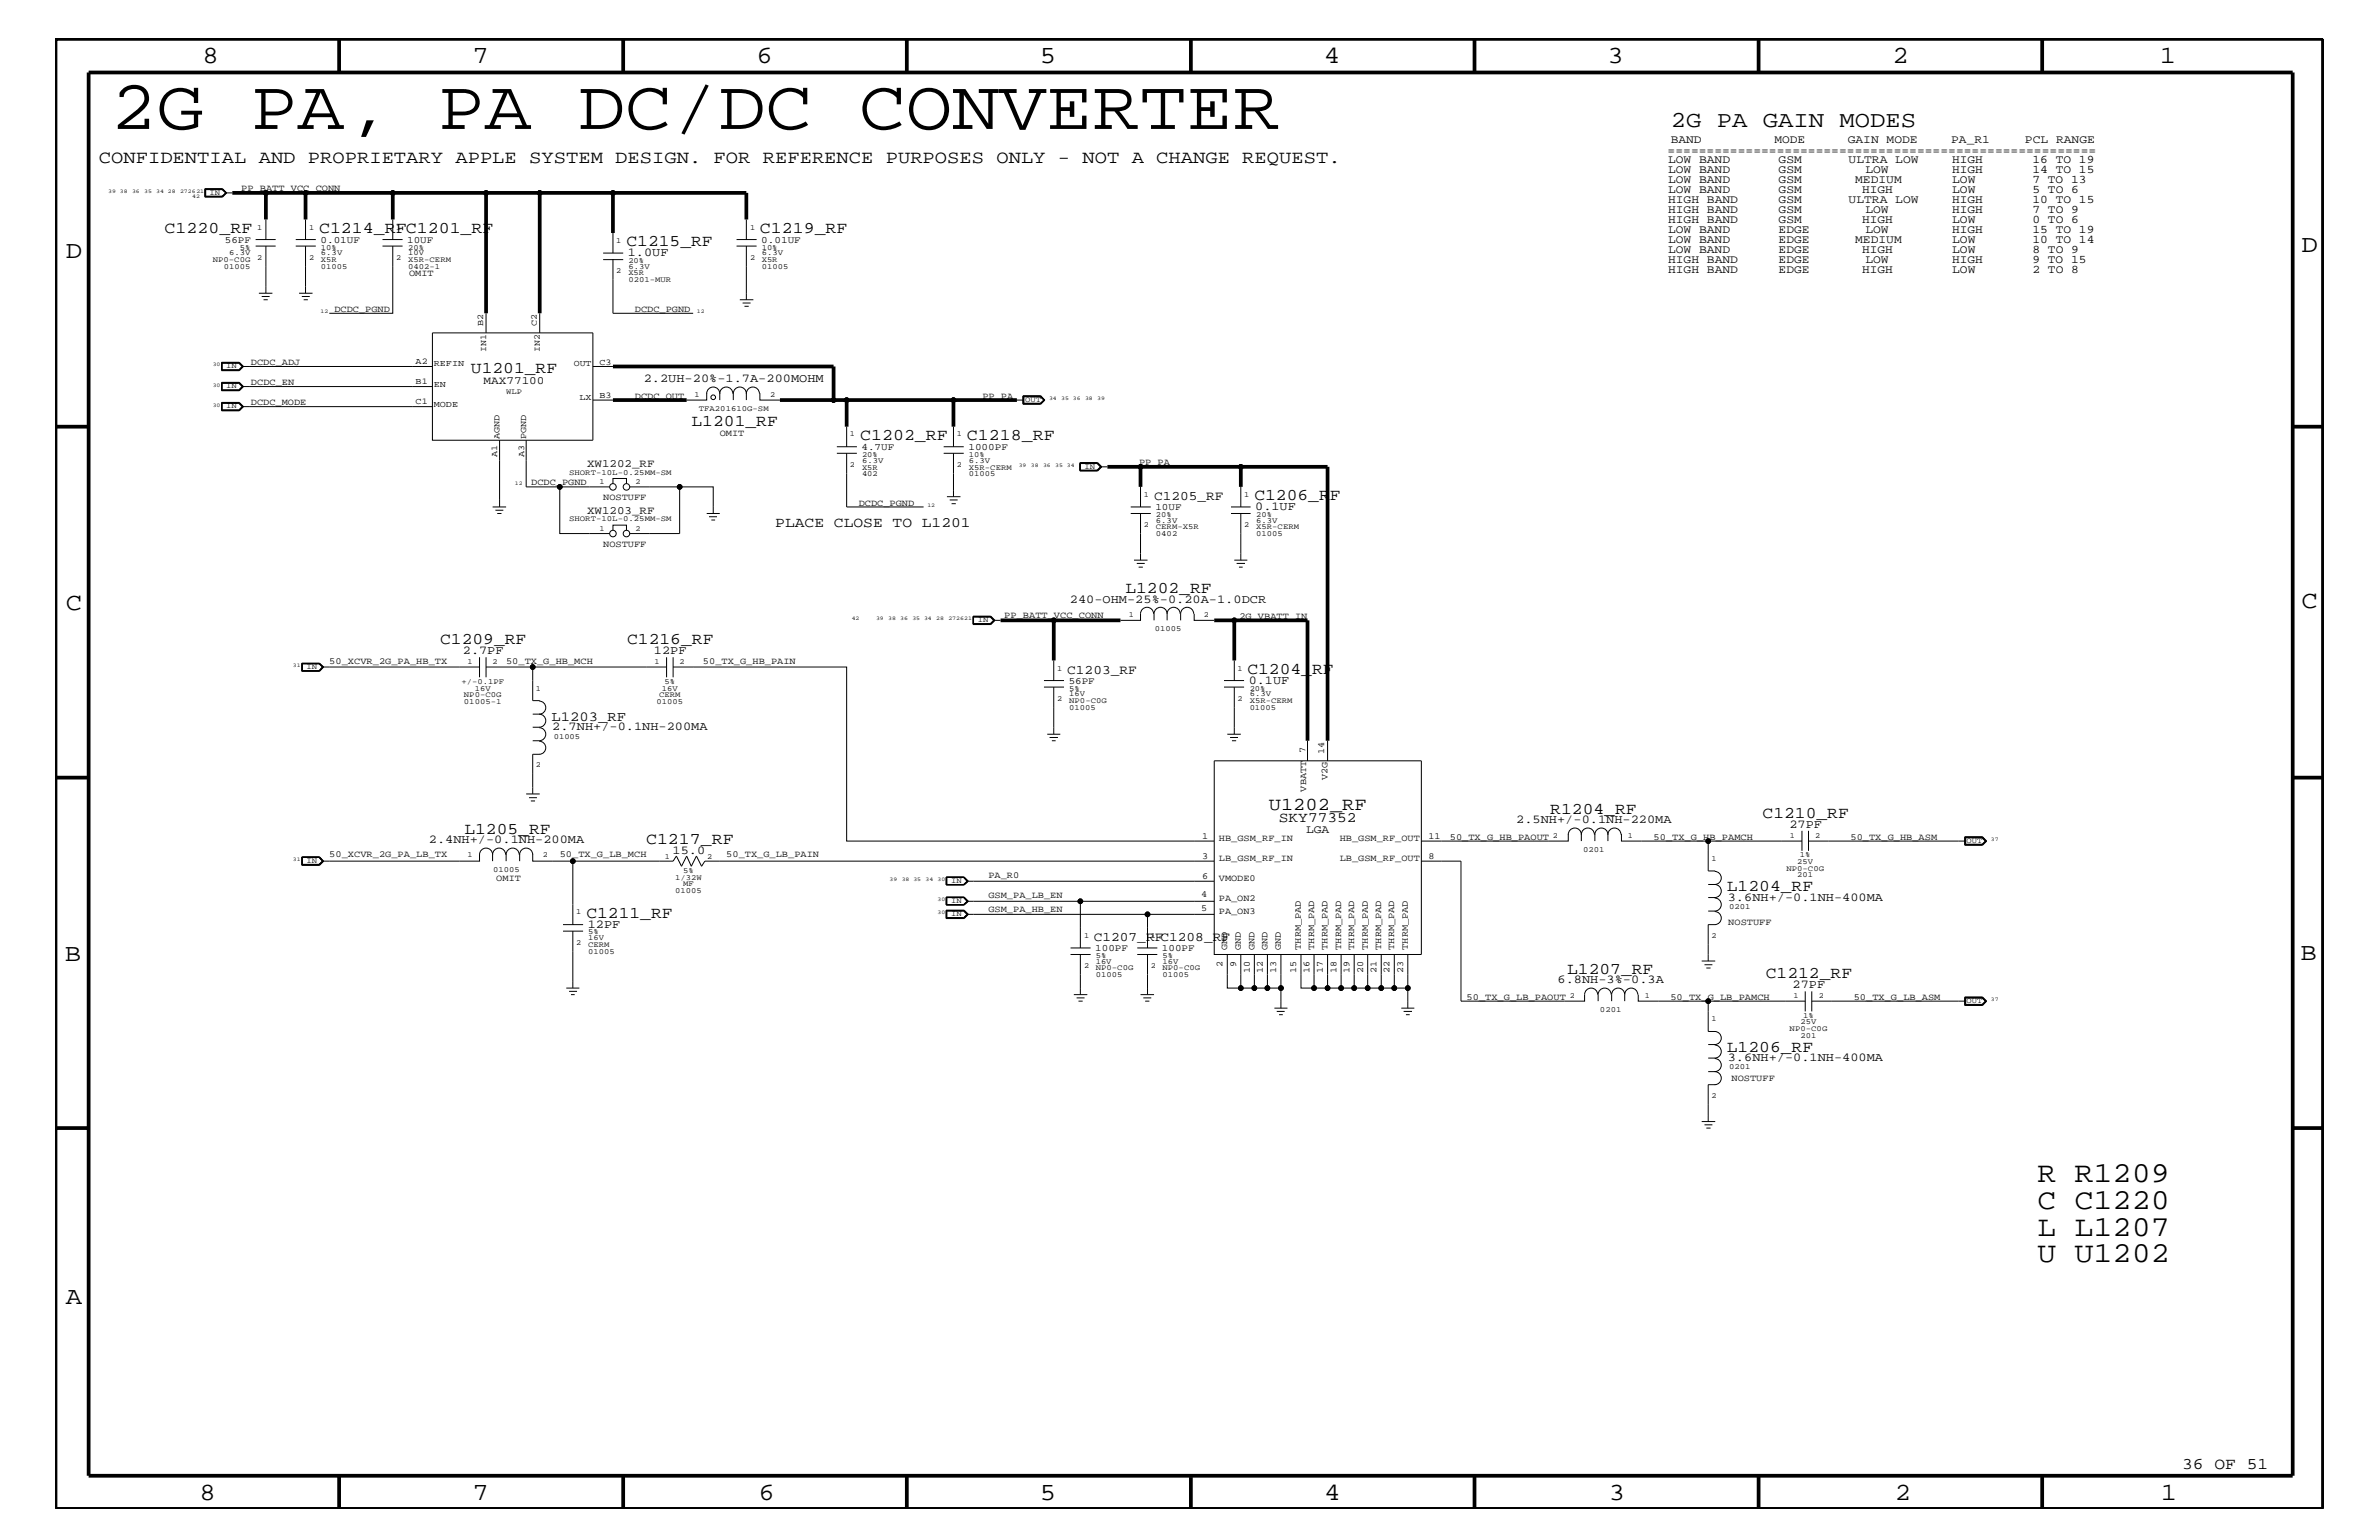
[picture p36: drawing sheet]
<svg xmlns="http://www.w3.org/2000/svg" width="432mm" height="279mm" viewBox="0 0 432 279" stroke-linecap="round" stroke-linejoin="round" font-family="sans-serif">
<defs><g id="words">
<text font-size="12.9" x="20" y="23.4">2G PA, PA DC/DC CONVERTER</text>
<g font-size="5.2">
<text x="369.8" y="214.5">R R1209</text>
<text x="369.8" y="219.4">C C1220</text>
<text x="369.8" y="224.2">L L1207</text>
<text x="369.8" y="229.1">U U1202</text>
</g>
<g font-size="4.5">
<text x="36.7" y="11.5">8</text>
<text x="85.8" y="11.5">7</text>
<text x="137.3" y="11.5">6</text>
<text x="188.7" y="11.5">5</text>
<text x="240.3" y="11.5">4</text>
<text x="291.8" y="11.5">3</text>
<text x="343.5" y="11.5">2</text>
<text x="392" y="11.5">1</text>
<text x="11.9" y="46.8">D</text>
<text x="417.7" y="45.7">D</text>
<text x="11.9" y="110.6">C</text>
<text x="417.7" y="110.3">C</text>
<text x="11.8" y="174.3">B</text>
<text x="417.6" y="174.2">B</text>
<text x="11.9" y="236.7">A</text>
<text x="36.2" y="272.1">8</text>
<text x="85.8" y="272.1">7</text>
<text x="137.7" y="272.1">6</text>
<text x="188.7" y="272.1">5</text>
<text x="240.4" y="272.1">4</text>
<text x="292" y="272.1">3</text>
<text x="343.9" y="272.1">2</text>
<text x="392.2" y="272.1">1</text>
</g>
<text font-size="4.1" x="303.3" y="23.1">2G PA GAIN MODES</text>
<g font-size="3.3">
<text x="17.9" y="29.5">CONFIDENTIAL AND PROPRIETARY APPLE SYSTEM DESIGN. FOR REFERENCE PURPOSES ONLY - NOT A CHANGE REQUEST.</text>
<text x="230.3" y="147">U1202_RF</text>
</g>
<g font-size="3">
<text x="29.9" y="42.3">C1220_RF</text>
<text x="57.9" y="42.3">C1214_RFC1201_RF</text>
<text x="113.7" y="44.6">C1215_RF</text>
<text x="137.9" y="42.3">C1219_RF</text>
<text x="85.5" y="67.6">U1201_RF</text>
<text x="125.5" y="77.3">L1201_RF</text>
<text x="156.1" y="79.9">C1202_RF</text>
<text x="175.5" y="79.9">C1218_RF</text>
<text x="227.7" y="90.7">C1206_RF</text>
<text x="204.3" y="107.6">L1202_RF</text>
<text x="79.9" y="116.8">C1209_RF</text>
<text x="113.8" y="116.8">C1216_RF</text>
<text x="226.4" y="122.3">C1204_RF</text>
<text x="281.4" y="147.6">R1204_RF</text>
<text x="319.9" y="148.4">C1210_RF</text>
<text x="84.3" y="151.2">L1205_RF</text>
<text x="117.3" y="153.2">C1217_RF</text>
<text x="313.4" y="161.7">L1204_RF</text>
<text x="106.4" y="166.5">C1211_RF</text>
<text x="284.4" y="176.7">L1207_RF</text>
<text x="320.5" y="177.4">C1212_RF</text>
<text x="313.4" y="190.8">L1206_RF</text>
<text x="396" y="266.5">36 OF 51</text>
</g>
<g font-size="2.6">
<text x="140.7" y="95.7">PLACE CLOSE TO L1201</text>
<text x="232.1" y="149.2">SKY77352</text>
</g>
<text font-size="2.5" x="100.1" y="130.8">L1203_RF</text>
<g font-size="2.4">
<text x="209.5" y="90.7">C1205_RF</text>
<text x="193.7" y="122.3">C1203_RF</text>
<text x="198.5" y="170.7">C1207_RFC1208_RF</text>
</g>
<g font-size="2.2">
<text x="114" y="46.5">1.0UF</text>
<text x="116.8" y="69.3">2.2UH-20%-1.7A-200MOHM</text>
<text x="227.8" y="92.6">0.1UF</text>
<text x="194.2" y="109.3">240-OHM-25%-0.20A-1.0DCR</text>
<text x="84" y="118.6">2.7PF</text>
<text x="118.7" y="118.6">12PF</text>
<text x="226.7" y="124.1">0.1UF</text>
<text x="100.2" y="132.5">2.7NH+/-0.1NH-200MA</text>
<text x="275.2" y="149.3">2.5NH+/-0.1NH-220MA</text>
<text x="77.9" y="152.9">2.4NH+/-0.1NH-200MA</text>
<text x="122.1" y="154.9">15.0</text>
<text x="324.8" y="150.1">27PF</text>
<text x="313.6" y="163.5">3.6NH+/-0.1NH-400MA</text>
<text x="106.7" y="168.3">12PF</text>
<text x="282.7" y="178.4">6.8NH-3%-0.3A</text>
<text x="325.4" y="179.3">27PF</text>
<text x="313.6" y="192.6">3.6NH+/-0.1NH-400MA</text>
</g>
<g font-size="2.1">
<text x="302.7" y="27.9">=======================================================</text>
<text x="302.8" y="29.5">LOW BAND</text>
<text x="303.3" y="26">BAND</text>
<text x="322.1" y="26">MODE</text>
<text x="322.8" y="29.5">GSM</text>
<text x="335.4" y="26">GAIN MODE</text>
<text x="335.5" y="29.5">ULTRA LOW</text>
<text x="354.2" y="26">PA_R1</text>
<text x="354.3" y="29.5">HIGH</text>
<text x="367.5" y="26">PCL RANGE</text>
<text x="368.9" y="29.5">16 TO 19</text>
<text x="302.8" y="31.4">LOW BAND</text>
<text x="302.8" y="35">LOW BAND</text>
<text x="302.8" y="33.1">LOW BAND</text>
<text x="322.8" y="33.1">GSM</text>
<text x="322.8" y="31.4">GSM</text>
<text x="322.8" y="35">GSM</text>
<text x="336.7" y="33.1">MEDIUM</text>
<text x="338" y="35">HIGH</text>
<text x="338.6" y="31.4">LOW</text>
<text x="354.3" y="35">LOW</text>
<text x="354.3" y="33.1">LOW</text>
<text x="354.3" y="31.4">HIGH</text>
<text x="368.9" y="31.4">14 TO 15</text>
<text x="368.9" y="35">5 TO 6</text>
<text x="368.9" y="33.1">7 TO 13</text>
<text x="302.8" y="38.6">HIGH BAND</text>
<text x="302.8" y="36.8">HIGH BAND</text>
<text x="302.8" y="40.4">HIGH BAND</text>
<text x="322.8" y="36.8">GSM</text>
<text x="322.8" y="38.6">GSM</text>
<text x="322.8" y="40.4">GSM</text>
<text x="335.5" y="36.8">ULTRA LOW</text>
<text x="338" y="40.4">HIGH</text>
<text x="338.6" y="38.6">LOW</text>
<text x="354.3" y="40.4">LOW</text>
<text x="354.3" y="36.8">HIGH</text>
<text x="354.3" y="38.6">HIGH</text>
<text x="368.9" y="36.8">10 TO 15</text>
<text x="368.9" y="40.4">0 TO 6</text>
<text x="368.9" y="38.6">7 TO 9</text>
<text x="302.8" y="42.3">LOW BAND</text>
<text x="302.8" y="44.1">LOW BAND</text>
<text x="302.8" y="45.9">LOW BAND</text>
<text x="302.8" y="47.7">HIGH BAND</text>
<text x="322.8" y="44.1">EDGE</text>
<text x="322.8" y="45.9">EDGE</text>
<text x="322.8" y="42.3">EDGE</text>
<text x="322.8" y="47.7">EDGE</text>
<text x="336.7" y="44.1">MEDIUM</text>
<text x="338" y="45.9">HIGH</text>
<text x="338.6" y="47.7">LOW</text>
<text x="338.6" y="42.3">LOW</text>
<text x="354.3" y="45.9">LOW</text>
<text x="354.3" y="44.1">LOW</text>
<text x="354.3" y="47.7">HIGH</text>
<text x="354.3" y="42.3">HIGH</text>
<text x="368.9" y="44.1">10 TO 14</text>
<text x="368.9" y="42.3">15 TO 19</text>
<text x="368.9" y="45.9">8 TO 9</text>
<text x="368.9" y="47.7">9 TO 15</text>
<text x="302.8" y="49.6">HIGH BAND</text>
<text x="322.8" y="49.6">EDGE</text>
<text x="338" y="49.6">HIGH</text>
<text x="354.3" y="49.6">LOW</text>
<text x="368.9" y="49.6">2 TO 8</text>
<text x="237.1" y="151.2">LGA</text>
</g>
<g font-size="2">
<text x="87.8" y="69.6">MAX77100</text>
<text x="106.6" y="84.8">XW1202_RF</text>
<text x="106.6" y="93.3">XW1203_RF</text>
</g>
<g font-size="1.8">
<text x="40.8" y="44.1">56PF</text>
<text x="58.2" y="44.1">0.01UF</text>
<text x="73.9" y="44.1">10UF</text>
<text x="138.2" y="44.1">0.01UF</text>
<text x="156.4" y="81.6">4.7UF</text>
<text x="175.8" y="81.6">1000PF</text>
<text x="209.7" y="92.6">10UF</text>
<text x="194" y="124.1">56PF</text>
<text x="198.8" y="172.6">100PF</text>
<text x="210.9" y="172.6">100PF</text>
</g>
<g font-size="1.7">
<text x="43.8" y="34.7">PP_BATT_VCC_CONN</text>
<text x="74.3" y="50.2">OMIT</text>
<text x="60.7" y="56.6">DCDC_PGND</text>
<text x="115.2" y="56.6">DCDC_PGND</text>
<text x="45.6" y="66.2">DCDC_ADJ</text>
<text x="45.6" y="69.9">DCDC_EN</text>
<text x="45.6" y="73.5">DCDC_MODE</text>
<text x="115.2" y="72.3">DCDC_OUT</text>
<text x="178.3" y="72.3">PP_PA</text>
<text x="130.6" y="79.2">OMIT</text>
<text x="96.4" y="88.1">DCDC_PGND</text>
<text x="206.8" y="84.4">PP_PA</text>
<text x="109.5" y="90.7">NOSTUFF</text>
<text x="155.9" y="91.7">DCDC_PGND</text>
<text x="109.5" y="99.3">NOSTUFF</text>
<text x="182.3" y="112.1">PP_BATT_VCC_CONN</text>
<text x="225" y="112.3">2G_VBATT_IN</text>
<text x="59.8" y="120.4">50_XCVR_2G_PA_HB_TX</text>
<text x="91.9" y="120.4">50_TX_G_HB_MCH</text>
<text x="127.6" y="120.4">50_TX_G_HB_PAIN</text>
<text x="237" y="136.6" transform="rotate(-90 237 136.6)">7</text>
<text x="240.4" y="136.8" transform="rotate(-90 240.4 136.8)">14</text>
<text x="237.1" y="143.6" transform="rotate(-90 237.1 143.6)">VBATT</text>
<text x="241" y="141.6" transform="rotate(-90 241 141.6)">V2G</text>
<text x="59.8" y="155.6">50_XCVR_2G_PA_LB_TX</text>
<text x="101.6" y="155.6">50_TX_G_LB_MCH</text>
<text x="131.8" y="155.6">50_TX_G_LB_PAIN</text>
<text x="218.2" y="152.2">1</text>
<text x="218.2" y="155.8">3</text>
<text x="221.2" y="152.6">HB_GSM_RF_IN</text>
<text x="243.2" y="152.6">HB_GSM_RF_OUT</text>
<text x="259.2" y="152.2">11</text>
<text x="259.2" y="155.8">8</text>
<text x="263.1" y="152.3">50_TX_G_HB_PAOUT</text>
<text x="300.1" y="152.3">50_TX_G_HB_PAMCH</text>
<text x="335.9" y="152.3">50_TX_G_HB_ASM</text>
<text x="90.1" y="159.9">OMIT</text>
<text x="179.4" y="159.4">PA_R0</text>
<text x="218.2" y="159.5">6</text>
<text x="221.2" y="156.2">LB_GSM_RF_IN</text>
<text x="221.2" y="159.9">VMODE0</text>
<text x="243.2" y="156.2">LB_GSM_RF_OUT</text>
<text x="179.4" y="165.5">GSM_PA_HB_EN</text>
<text x="179.4" y="163">GSM_PA_LB_EN</text>
<text x="218" y="162.8">4</text>
<text x="218" y="165.2">5</text>
<text x="221.2" y="163.5">PA_ON2</text>
<text x="221.2" y="165.9">PA_ON3</text>
<text x="313.7" y="167.8">NOSTUFF</text>
<text x="222.8" y="172.3" transform="rotate(-90 222.8 172.3)">GND</text>
<text x="225.2" y="172.3" transform="rotate(-90 225.2 172.3)">GND</text>
<text x="227.7" y="172.3" transform="rotate(-90 227.7 172.3)">GND</text>
<text x="230" y="172.3" transform="rotate(-90 230 172.3)">GND</text>
<text x="232.5" y="172.3" transform="rotate(-90 232.5 172.3)">GND</text>
<text x="236.1" y="172.3" transform="rotate(-90 236.1 172.3)">THRM_PAD</text>
<text x="238.5" y="172.3" transform="rotate(-90 238.5 172.3)">THRM_PAD</text>
<text x="241" y="172.3" transform="rotate(-90 241 172.3)">THRM_PAD</text>
<text x="243.4" y="172.3" transform="rotate(-90 243.4 172.3)">THRM_PAD</text>
<text x="245.8" y="172.3" transform="rotate(-90 245.8 172.3)">THRM_PAD</text>
<text x="248.2" y="172.3" transform="rotate(-90 248.2 172.3)">THRM_PAD</text>
<text x="250.7" y="172.3" transform="rotate(-90 250.7 172.3)">THRM_PAD</text>
<text x="253.1" y="172.3" transform="rotate(-90 253.1 172.3)">THRM_PAD</text>
<text x="255.5" y="172.3" transform="rotate(-90 255.5 172.3)">THRM_PAD</text>
<text x="221.9" y="175.4" transform="rotate(-90 221.9 175.4)">2</text>
<text x="224.4" y="175.4" transform="rotate(-90 224.4 175.4)">9</text>
<text x="226.8" y="176.5" transform="rotate(-90 226.8 176.5)">10</text>
<text x="229.2" y="176.5" transform="rotate(-90 229.2 176.5)">12</text>
<text x="231.6" y="176.5" transform="rotate(-90 231.6 176.5)">13</text>
<text x="235.3" y="176.5" transform="rotate(-90 235.3 176.5)">15</text>
<text x="237.7" y="176.5" transform="rotate(-90 237.7 176.5)">16</text>
<text x="240.1" y="176.5" transform="rotate(-90 240.1 176.5)">17</text>
<text x="242.6" y="176.5" transform="rotate(-90 242.6 176.5)">18</text>
<text x="244.9" y="176.5" transform="rotate(-90 244.9 176.5)">19</text>
<text x="247.4" y="176.5" transform="rotate(-90 247.4 176.5)">20</text>
<text x="249.9" y="176.5" transform="rotate(-90 249.9 176.5)">21</text>
<text x="252.2" y="176.5" transform="rotate(-90 252.2 176.5)">22</text>
<text x="254.7" y="176.5" transform="rotate(-90 254.7 176.5)">23</text>
<text x="266.2" y="181.4">50_TX_G_LB_PAOUT</text>
<text x="303.2" y="181.4">50_TX_G_LB_PAMCH</text>
<text x="336.5" y="181.4">50_TX_G_LB_ASM</text>
<text x="314.3" y="196.2">NOSTUFF</text>
</g>
<g font-size="1.6">
<text x="87.7" y="59.2" transform="rotate(-90 87.7 59.2)">B2</text>
<text x="97.5" y="59.2" transform="rotate(-90 97.5 59.2)">C2</text>
<text x="75.4" y="66">A2</text>
<text x="88.2" y="63.9" transform="rotate(-90 88.2 63.9)">IN1</text>
<text x="98" y="63.9" transform="rotate(-90 98 63.9)">IN2</text>
<text x="75.4" y="69.6">B1</text>
<text x="78.7" y="66.5">REFIN</text>
<text x="78.7" y="70.1">EN</text>
<text x="104.1" y="66.5">OUT</text>
<text x="108.8" y="66.2">C3</text>
<text x="75.4" y="73.3">C1</text>
<text x="78.7" y="73.8">MODE</text>
<text x="105.2" y="72.6">LX</text>
<text x="108.8" y="72.2">B3</text>
<text x="90.3" y="82.9" transform="rotate(-90 90.3 82.9)">A1</text>
<text x="90.7" y="79.6" transform="rotate(-90 90.7 79.6)">AGND</text>
<text x="95.2" y="82.9" transform="rotate(-90 95.2 82.9)">A3</text>
<text x="95.5" y="79.6" transform="rotate(-90 95.5 79.6)">PGND</text>
</g>
<g font-size="1.4">
<text x="38" y="35.3">IN</text>
<text x="46.7" y="41.7">1</text>
<text x="56.1" y="41.7">1</text>
<text x="71.9" y="41.7">1</text>
<text x="136.1" y="41.7">1</text>
<text x="38.6" y="47.6">NP0-C0G</text>
<text x="41.6" y="46.3">6.3V</text>
<text x="43.5" y="45.3">5%</text>
<text x="46.7" y="47.1">2</text>
<text x="56.1" y="47.1">2</text>
<text x="58.3" y="45.3">10%</text>
<text x="58.3" y="47.6">X5R</text>
<text x="58.3" y="46.3">6.3V</text>
<text x="71.9" y="47.1">2</text>
<text x="74.1" y="47.6">X5R-CERM</text>
<text x="74.1" y="45.3">20%</text>
<text x="74.1" y="46.3">10V</text>
<text x="111.8" y="44.1">1</text>
<text x="114" y="47.7">20%</text>
<text x="136.1" y="47.1">2</text>
<text x="138.3" y="46.3">6.3V</text>
<text x="138.3" y="47.6">X5R</text>
<text x="138.3" y="45.3">10%</text>
<text x="40.6" y="48.8">01005</text>
<text x="58.3" y="48.8">01005</text>
<text x="74.1" y="48.8">0402-1</text>
<text x="111.8" y="49.6">2</text>
<text x="114" y="50">X5R</text>
<text x="114" y="48.8">6.3V</text>
<text x="114" y="51.3">0201-MUR</text>
<text x="138.3" y="48.8">01005</text>
<text x="41.1" y="70.5">IN</text>
<text x="41.1" y="66.8">IN</text>
<text x="91.9" y="71.5">WLP</text>
<text x="126.1" y="72">1</text>
<text x="139.8" y="72">2</text>
<text x="41.1" y="74.1">IN</text>
<text x="126.8" y="74.5">TFA201610G-SM</text>
<text x="186.1" y="72.9">OUT</text>
<text x="154.3" y="79.2">1</text>
<text x="156.5" y="82.8">20%</text>
<text x="156.5" y="83.9">6.3V</text>
<text x="173.7" y="79.2">1</text>
<text x="175.9" y="82.8">10%</text>
<text x="175.9" y="83.9">6.3V</text>
<text x="103.3" y="86.1">SHORT-10L-0.25MM-SM</text>
<text x="108.8" y="87.8">1</text>
<text x="115.4" y="87.8">2</text>
<text x="154.3" y="84.7">2</text>
<text x="156.5" y="86.4">402</text>
<text x="156.5" y="85.2">X5R</text>
<text x="173.7" y="84.7">2</text>
<text x="175.9" y="85.2">X5R-CERM</text>
<text x="175.9" y="86.4">01005</text>
<text x="196.8" y="85">IN</text>
<text x="103.3" y="94.6">SHORT-10L-0.25MM-SM</text>
<text x="207.6" y="95.6">2</text>
<text x="207.6" y="90.1">1</text>
<text x="209.8" y="93.8">20%</text>
<text x="209.8" y="94.9">6.3V</text>
<text x="225.8" y="95.6">2</text>
<text x="225.8" y="90.1">1</text>
<text x="228" y="93.8">20%</text>
<text x="228" y="94.9">6.3V</text>
<text x="108.8" y="96.3">1</text>
<text x="115.4" y="96.3">2</text>
<text x="209.8" y="96">CERM-X5R</text>
<text x="209.8" y="97.3">0402</text>
<text x="228" y="97.3">01005</text>
<text x="228" y="96">X5R-CERM</text>
<text x="177.5" y="112.9">IN</text>
<text x="204.9" y="112">1</text>
<text x="218.5" y="112">2</text>
<text x="209.6" y="114.5">01005</text>
<text x="55.6" y="121.4">IN</text>
<text x="83.7" y="124.1">+/-0.1PF</text>
<text x="84.8" y="120.4">1</text>
<text x="86.2" y="125.3">16V</text>
<text x="89.4" y="120.4">2</text>
<text x="97.3" y="125.3">1</text>
<text x="118.8" y="120.4">1</text>
<text x="120.1" y="125.3">16V</text>
<text x="120.6" y="124.1">5%</text>
<text x="123.4" y="120.4">2</text>
<text x="191.9" y="121.7">1</text>
<text x="194.1" y="125.3">5%</text>
<text x="224.6" y="121.7">1</text>
<text x="226.8" y="125.3">20%</text>
<text x="84.2" y="127.7">01005-1</text>
<text x="84.2" y="126.5">NP0-C0G</text>
<text x="119.2" y="127.7">01005</text>
<text x="119.6" y="126.5">CERM</text>
<text x="191.9" y="127.1">2</text>
<text x="194.1" y="126.4">16V</text>
<text x="194.1" y="128.8">01005</text>
<text x="194.1" y="127.6">NP0-C0G</text>
<text x="224.6" y="127.1">2</text>
<text x="226.8" y="128.8">01005</text>
<text x="226.8" y="127.6">X5R-CERM</text>
<text x="226.8" y="126.4">6.3V</text>
<text x="100.5" y="134.1">01005</text>
<text x="97.3" y="139.2">2</text>
<text x="84.8" y="155.6">1</text>
<text x="98.6" y="155.6">2</text>
<text x="120.7" y="155.8">1</text>
<text x="128.4" y="155.8">2</text>
<text x="281.9" y="152">2</text>
<text x="287.4" y="154.5">0201</text>
<text x="295.5" y="152">1</text>
<text x="324.9" y="152">1</text>
<text x="326.7" y="155.6">1%</text>
<text x="329.4" y="152">2</text>
<text x="357" y="152.9">OUT</text>
<text x="55.6" y="156.6">IN</text>
<text x="89.5" y="158.2">01005</text>
<text x="122.6" y="162">01005</text>
<text x="122.6" y="159.6">1/32W</text>
<text x="124" y="158.4">5%</text>
<text x="124" y="160.8">MF</text>
<text x="172.6" y="160.2">IN</text>
<text x="310.6" y="156.2">1</text>
<text x="324.2" y="158">NP0-C0G</text>
<text x="326.2" y="156.8">25V</text>
<text x="326.2" y="159.2">201</text>
<text x="104.6" y="165.9">1</text>
<text x="172.6" y="163.9">IN</text>
<text x="172.6" y="166.2">IN</text>
<text x="313.9" y="165">0201</text>
<text x="104.6" y="171.4">2</text>
<text x="106.8" y="170.6">16V</text>
<text x="106.8" y="169.5">5%</text>
<text x="106.8" y="171.8">CERM</text>
<text x="106.8" y="173.1">01005</text>
<text x="196.8" y="170.1">1</text>
<text x="198.9" y="173.8">5%</text>
<text x="208.9" y="170.1">1</text>
<text x="211" y="173.8">5%</text>
<text x="310.6" y="170.1">2</text>
<text x="196.8" y="175.6">2</text>
<text x="198.9" y="176.1">NP0-C0G</text>
<text x="198.9" y="174.9">16V</text>
<text x="198.9" y="177.3">01005</text>
<text x="208.9" y="175.6">2</text>
<text x="211" y="174.9">16V</text>
<text x="211" y="176.1">NP0-C0G</text>
<text x="211" y="177.3">01005</text>
<text x="284.9" y="181">2</text>
<text x="290.4" y="183.6">0201</text>
<text x="298.5" y="181">1</text>
<text x="310.6" y="185.3">1</text>
<text x="325.5" y="181">1</text>
<text x="326.8" y="185.9">25V</text>
<text x="327.3" y="184.7">1%</text>
<text x="330.1" y="181">2</text>
<text x="357" y="182.1">OUT</text>
<text x="324.8" y="187.1">NP0-C0G</text>
<text x="326.8" y="188.3">201</text>
<text x="313.9" y="194">0201</text>
<text x="310.6" y="199.2">2</text>
</g>
<g font-size="1">
<text x="19.6" y="35">39 38</text>
<text x="24" y="35">36</text>
<text x="26.2" y="35">35</text>
<text x="28.4" y="35">34 28</text>
<text x="32.7" y="35">272621</text>
<text x="34.9" y="35.8">42</text>
<text x="58.2" y="56.8">12</text>
<text x="126.5" y="56.8">12</text>
<text x="38.6" y="70.1">30</text>
<text x="38.6" y="66.5">30</text>
<text x="38.6" y="73.8">30</text>
<text x="190.4" y="72.6">34</text>
<text x="192.6" y="72.6">35 36</text>
<text x="196.9" y="72.6">38</text>
<text x="199.1" y="72.6">39</text>
<text x="93.5" y="88.1">12</text>
<text x="184.9" y="84.7">39</text>
<text x="187.1" y="84.7">38</text>
<text x="189.3" y="84.7">36</text>
<text x="191.5" y="84.7">35 34</text>
<text x="168.3" y="92">12</text>
<text x="154.6" y="112.6">42</text>
<text x="159" y="112.6">39</text>
<text x="161.2" y="112.6">38</text>
<text x="163.4" y="112.6">36</text>
<text x="165.6" y="112.6">35 34</text>
<text x="169.9" y="112.6">28</text>
<text x="172.1" y="112.6">272621</text>
<text x="53.2" y="121">31</text>
<text x="361.4" y="152.6">37</text>
<text x="53.2" y="156.2">31</text>
<text x="161.5" y="159.9">39</text>
<text x="163.7" y="159.9">38 35</text>
<text x="168" y="159.9">34</text>
<text x="170.2" y="159.9">30</text>
<text x="170.2" y="163.5">30</text>
<text x="170.2" y="165.9">30</text>
<text x="361.4" y="181.6">37</text>
</g>
</g></defs>
<g fill="none" stroke="#000" stroke-width=".18">
<path d="M37.2 34.2h3.2l.7 .8-.7 .8h-3.2zM37.3 34.4h3l.7 .6-.7 .6h-3zM40.4 34.3l.7 .7-.7 .7M40.4 34.3h-3.1v1.4h3.1M40.4 34.3l.6 .7M41 35l-.6 .7M41 35h1.2M48.3 39.8v3.7M55.5 39.8v3.7M71.3 39.8v3.7M135.5 39.8v3.7M46.4 44.6h3.6"/>
<path d="M46.4 43.5h3.6M47 53.2h2.4M47.5 53.8h1.4M47.8 54.4h.8M48.3 44.6v8.6M53.7 44.6h3.6M53.7 43.5h3.6M54.3 53.2h2.4M54.8 53.8h1.4M55.1 54.4h.8M55.5 44.6v8.6M69.4 44.6h3.7"/>
<path d="M69.4 43.5h3.7M71.3 44.6v12.2h-11.5M88.2 56.8v3.6M98 56.8v3.6M109.5 47.1h3.6M109.5 45.9h3.6M111.3 42.3v3.6M111.3 47.1v9.7h14.5M133.7 44.6h3.6M133.7 43.5h3.6M134.3 54.4h2.4M134.8 55h1.4"/>
<path d="M135.1 55.6h.8M135.5 44.6v9.8M40.2 73h3.2l.8 .8-.8 .7h-3.2zM40.2 65.7h3.2l.8 .8-.8 .8h-3.2zM40.2 69.4h3.2l.8 .7-.8 .8h-3.2zM40.2 74.5h3.2M40.2 73.1h3.2M40.2 70.8h3.2M40.2 69.5h3.2M40.2 67.2h3.2M40.2 65.8h3.2M40.3 65.8v1.4"/>
<path d="M40.3 69.5v1.3M40.3 73.1v1.4M40.3 73.2h3l.6 .6M40.3 69.5h3l.6 .6M40.3 65.9h3l.6 .6M43.4 73.1l.6 .7-.6 .7M43.4 73.1l.7 .7-.7 .7M43.4 69.5l.6 .6-.6 .7M43.4 69.5l.7 .6-.7 .7M43.4 65.8l.6 .7-.6 .7M43.4 65.8l.7 .7-.7 .7M43.9 73.8l-.6 .6h-3"/>
<path d="M43.9 73.8h34.6M43.9 66.5h34.6M43.9 70.1h34.6M43.9 70.1l-.6 .6h-3M43.9 66.5l-.6 .6h-3M78.5 60.4h29.1v19.5h-29.1zM90.7 79.9v12.1M95.5 79.9v8.4h15.2M107.6 66.5h3.7M107.6 72.6h3.7M128.3 71.3v1.3h-3.7M128.3 71.4a1.19 1.19 0 0 1 1.2-1.2 1.19 1.19 0 0 1 1.1 1.2 1.19 1.19 0 0 1 1.2-1.2 1.19 1.19 0 0 1 1.2 1.2"/>
<path d="M130.6 71.3v1.3M133.1 71.4a1.19 1.19 0 0 1 1.2-1.2 1.19 1.19 0 0 1 1.2 1.2 1.19 1.19 0 0 1 1.2-1.2 1.19 1.19 0 0 1 1.1 1.2M133.1 71.3v1.3M135.5 71.3v1.3M137.9 71.3v1.3h3.7M153.7 77.4v3.7M173.1 77.4v3.7M184.6 72.6h1.2M185.7 71.8h3.2l.8 .8-.8 .7h-3.2zM185.8 71.9h3.1l.6 .7-.6 .6h-3.1zM188.9 71.8l.7 .8-.7 .7h-3.2M189.5 72.6l-.7 .6"/>
<path d="M189.5 72.6l-.7-.6h-3v1.2M89.4 92h2.5M89.9 92.6h1.5M90.3 93.2h.7M101.6 88.3v8.5h9.1M111.3 87.7v-.9h2.4v.9M111.3 96.2v-.9h2.4v.9M114.3 88.3h9.1v8.5h-9.1M123.4 88.3h6.1v4.9M128.3 93.2h2.3M128.7 93.8h1.4M129.1 94.3h.7"/>
<path d="M151.9 82.2h3.6M151.9 81.1h3.6M153.7 82.2v9.8h13.9M171.3 82.2h3.6M171.3 81.1h3.6M171.9 90.1h2.4M172.4 90.7h1.4M172.7 91.4h.8M173.1 82.2v7.9M196 83.9h3.2l.8 .8-.8 .8h-3.2zM196 84h3.2l.7 .7-.7 .7h-3.2M196.1 84v1.4"/>
<path d="M196.1 84.1h3l.6 .6M199.1 84l.7 .7-.7 .7M199.7 84.7l-.6 .6h-3M199.7 84.7h1.3M205.2 92h3.7M205.2 93.2h3.7M207 88.3v3.7M207 93.2v8.4M223.4 92h3.6M223.4 93.2h3.6M225.2 88.3v3.7M225.2 93.2v8.4"/>
<path d="M87 119.2v3.7M88.2 119.2v3.7M121 119.2v3.7M122.2 119.2v3.7M176.6 111.8h3.2l.8 .8-.8 .7h-3.2zM176.6 111.9h3.2l.7 .7-.7 .6h-3.2M176.7 111.9v1.3M176.7 112h3l.6 .6M179.7 111.9l.7 .7-.7 .6M180.3 112.6l-.6 .5h-3M180.3 112.6h1.3M191.3 119.8v3.7"/>
<path d="M205.8 101.6h2.5M206.3 102.2h1.5M206.7 102.9h.7M209.4 111.4a1.19 1.19 0 0 0-1.2-1.2 1.19 1.19 0 0 0-1.2 1.2v1.2h-3.6M211.8 111.4a1.19 1.19 0 0 0-1.1-1.2 1.19 1.19 0 0 0-1.2 1.2v1.2M211.8 111.4a1.19 1.19 0 0 1 1.2-1.2 1.19 1.19 0 0 1 1.2 1.2M211.8 111.4v1.2M216.7 111.4a1.19 1.19 0 0 0-1.2-1.2 1.19 1.19 0 0 0-1.2 1.2v1.2M216.7 111.4v1.2h3.7M224 119.8v3.7M224 101.6h2.4M224.5 102.2h1.5"/>
<path d="M224.9 102.9h.7M57.9 120.4h-3v1.3h3M57.9 120.4l.7 .6-.7 .7M57.9 120.4l.6 .6M58 120.3h-3.2v1.5h3.2M58 120.3l.8 .7-.8 .8M58 120.3l.7 .7-.7 .8M58.5 121l-.6 .7M58.5 121h28.5M88.2 121h32.8M96.7 134.4h1.3M96.7 121v6.1h1.3"/>
<path d="M96.7 129.6h1.3M96.7 131.9h1.3M97.9 132a1.19 1.19 0 0 1 1.2 1.2 1.19 1.19 0 0 1-1.2 1.2M97.9 127.2a1.19 1.19 0 0 1 1.2 1.2 1.19 1.19 0 0 1-1.2 1.2 1.19 1.19 0 0 1 1.2 1.2 1.19 1.19 0 0 1-1.2 1.1M97.9 134.5a1.19 1.19 0 0 1 1.2 1.2 1.19 1.19 0 0 1-1.2 1.1M98 136.8h-1.3v7.2M122.2 121h31.5v31.6h66.7M189.5 124.7h3.6M189.5 123.5h3.6M190.1 133.2h2.3M190.5 133.8h1.5M190.9 134.4h.7"/>
<path d="M191.3 124.7v8.5M220.4 138h37.6v35.2h-37.6zM222.2 124.7h3.6M222.2 123.5h3.6M222.8 133.2h2.4M223.3 133.8h1.4M223.6 134.4h.8M224 124.7v8.5M237.3 134.4v3.6M241 134.4v3.6M54.8 155.5h3.2l.8 .7-.8 .8h-3.2zM57.9 155.6h-3v1.2h3"/>
<path d="M57.9 155.6l.7 .6-.7 .6M57.9 155.6l.6 .6M58 155.5l.7 .7-.7 .7h-3.2M58.5 156.2l-.6 .6M87 155v1.2h-28.5M87 155.1a1.19 1.19 0 0 1 1.2-1.2 1.19 1.19 0 0 1 1.2 1.2 1.19 1.19 0 0 1 1.2-1.2 1.19 1.19 0 0 1 1.2 1.2M89.4 155v1.2M91.9 155.1a1.19 1.19 0 0 1 1.1-1.2 1.19 1.19 0 0 1 1.2 1.2M91.9 155v1.2M94.3 155.1a1.19 1.19 0 0 1 1.2-1.2 1.19 1.19 0 0 1 1.2 1.2M94.3 155v1.2M95.5 144h2.5"/>
<path d="M96 144.7h1.5M96.4 145.3h.7M96.7 155v1.2h25.5l.6-.9 .9 1.9 .9-1.9 .9 1.9 .9-1.9 .9 1.9 .6-1h92.5M104 156.2v11.6M171.7 159.1h3.3l.8 .8-.8 .7h-3.3zM171.8 159.1v1.5M171.8 159.2h3.1M171.9 159.2v1.3M174.9 159.2l.7 .7-.7 .6M174.9 159.1l.8 .8-.8 .7M174.9 159.2l.6 .7M175.5 159.9l-.6 .6"/>
<path d="M175.5 159.9h44.9M258 156.2h7.2v25.4h22.4v-1.1a1.19 1.19 0 0 1 1.2-1.2 1.19 1.19 0 0 1 1.2 1.2M284.6 151.3v1.3h-26.6M284.6 151.4a1.19 1.19 0 0 1 1.2-1.2 1.19 1.19 0 0 1 1.2 1.2 1.19 1.19 0 0 1 1.2-1.2 1.19 1.19 0 0 1 1.2 1.2M287 151.3v1.3M289.5 151.4a1.19 1.19 0 0 1 1.2-1.2 1.19 1.19 0 0 1 1.1 1.2 1.19 1.19 0 0 1 1.2-1.2 1.19 1.19 0 0 1 1.2 1.2M289.5 151.3v1.3M291.8 151.3v1.3M294.3 151.3v1.3h32.8M310 152.6v5.4h1.3M311.2 158.1a1.19 1.19 0 0 1 1.2 1.2 1.19 1.19 0 0 1-1.1 1.2 1.19 1.19 0 0 1 1.1 1.2 1.19 1.19 0 0 1-1.1 1.1M327.1 150.7v3.7"/>
<path d="M328.3 150.7v3.7M328.3 152.6h28.5M356.6 151.8h3.2l.8 .8-.8 .8h-3.2zM356.7 151.9h3.1l.6 .7-.6 .6h-3.1zM356.8 153.2v-1.2h2.9l.6 .6-.6 .6M359.8 151.8l.7 .8-.7 .7h-3.2M102.2 168.9h3.6M102.2 167.8h3.6M102.8 179.3h2.4M103.3 179.9h1.4M104 168.9v10.4M171.7 162.8h3.3l.8 .7-.8 .7h-3.3z"/>
<path d="M171.7 165.1h3.3l.8 .8-.8 .8h-3.3zM171.8 164.1h3.1M171.8 162.8v1.4M171.8 162.8h3.1M171.8 160.5h3.1M171.9 162.8v1.3M171.9 165.3h3l.6 .6-.6 .6h-3zM174.9 162.8l.7 .7-.7 .6M174.9 162.8l.8 .7-.8 .7M174.9 165.2h-3.1v1.4h3.1M174.9 162.8l.6 .7M174.9 165.2l.7 .7-.7 .7"/>
<path d="M174.9 165.2l.8 .7-.8 .7M175.5 163.5l-.6 .6M175.5 163.5h20.6M175.5 165.9h32.8M194.3 173.2h3.7M194.3 172h3.7M196.1 173.2v7.3M206.4 173.2h3.7M206.4 172h3.7M208.3 173.2v7.3M220.4 165.9h-12.1v6.1M220.4 163.5h-24.3v8.5"/>
<path d="M222.8 173.2v6.1h2.4v-6.1M227.7 173.2v6.1h-2.5M230 173.2v6.1h-2.3M232.5 173.2v6.1h-2.5M232.5 179.3v3.6M236.1 173.2v6.1h2.4v-6.1M241 173.2v6.1h-2.5M243.4 173.2v6.1h-2.4M245.8 173.2v6.1h-2.4M248.2 173.2v6.1h-2.4M250.7 173.2v6.1h-2.5M253.1 173.2v6.1h-2.4"/>
<path d="M255.5 173.2v6.1h-2.4M255.5 179.3v3.6M308.9 174.4h2.4M309.4 175h1.4M309.7 175.6h.8M310 162.8h1.3M310 165.3h1.3M310 160.5h1.3M311.2 162.9a1.19 1.19 0 0 1 1.2 1.2 1.19 1.19 0 0 1-1.1 1.2M311.2 165.4a1.19 1.19 0 0 1 1.2 1.2 1.19 1.19 0 0 1-1.1 1.2M311.3 167.8h-1.3v6.6M327.7 179.9v3.6"/>
<path d="M328.8 179.9v3.6M103.6 180.5h.7M194.9 180.5h2.5M195.4 181h1.5M195.7 181.6h.8M207 180.5h2.5M207.5 181h1.5M207.9 181.6h.7M231.3 182.9h2.4M231.7 183.5h1.5M232.2 184.1h.6M254.3 182.9h2.4"/>
<path d="M254.8 183.5h1.5M255.2 184.1h.7M292.4 180.5a1.19 1.19 0 0 0-1.1-1.2 1.19 1.19 0 0 0-1.2 1.2v1.1M294.9 180.5a1.19 1.19 0 0 1 1.2-1.2 1.19 1.19 0 0 1 1.2 1.2M294.9 180.5a1.19 1.19 0 0 0-1.2-1.2 1.19 1.19 0 0 0-1.2 1.2v1.1M294.9 180.5v1.1M297.3 180.5v1.1h30.4M310 181.6v5.5h1.3M310 189.5h1.3M310 192h1.3M310 194.4h1.3M311.2 192.1a1.19 1.19 0 0 1 1.2 1.1 1.19 1.19 0 0 1-1.1 1.2 1.19 1.19 0 0 1 1.1 1.2 1.19 1.19 0 0 1-1.1 1.2"/>
<path d="M311.2 187.1a1.19 1.19 0 0 1 1.2 1.2 1.19 1.19 0 0 1-1.1 1.2M311.2 189.6a1.19 1.19 0 0 1 1.2 1.2 1.19 1.19 0 0 1-1.1 1.2M311.3 196.8h-1.3v6.7M328.8 181.6h28M356.6 180.9h3.2l.8 .7-.8 .8h-3.2zM356.6 181h3.2l.7 .6-.7 .8M356.7 181h3.1l.6 .6-.6 .7h-3.1zM356.8 181v1.2h2.9l.6-.6-.6-.6M308.9 203.5h2.4M309.4 204.1h1.4M309.7 204.7h.8"/>
<circle cx="48.3" cy="35" r=".42"/>
<circle cx="55.5" cy="35" r=".42"/>
<circle cx="71.3" cy="35" r=".42"/>
<circle cx="88.2" cy="35" r=".42"/>
<circle cx="98" cy="35" r=".42"/>
<circle cx="111.3" cy="35" r=".42"/>
<circle cx="129.5" cy="72.1" r=".42"/>
<circle cx="151.3" cy="72.6" r=".42"/>
<circle cx="153.7" cy="72.6" r=".42"/>
<circle cx="173.1" cy="72.6" r=".42"/>
<circle cx="101.6" cy="88.3" r=".42"/>
<circle cx="111.3" cy="96.8" r=".59"/>
<circle cx="111.3" cy="88.3" r=".59"/>
<circle cx="113.7" cy="96.8" r=".59"/>
<circle cx="113.7" cy="88.3" r=".59"/>
<circle cx="123.4" cy="88.3" r=".42"/>
<circle cx="207" cy="84.7" r=".42"/>
<circle cx="225.2" cy="84.7" r=".42"/>
<circle cx="191.3" cy="112.6" r=".42"/>
<circle cx="224" cy="112.6" r=".42"/>
<circle cx="96.7" cy="121" r=".42"/>
<circle cx="104" cy="156.2" r=".42"/>
<circle cx="310" cy="152.6" r=".42"/>
<circle cx="196.1" cy="163.5" r=".42"/>
<circle cx="208.3" cy="165.9" r=".42"/>
<circle cx="225.2" cy="179.3" r=".42"/>
<circle cx="227.7" cy="179.3" r=".42"/>
<circle cx="230" cy="179.3" r=".42"/>
<circle cx="232.5" cy="179.3" r=".42"/>
<circle cx="238.5" cy="179.3" r=".42"/>
<circle cx="241" cy="179.3" r=".42"/>
<circle cx="243.4" cy="179.3" r=".42"/>
<circle cx="245.8" cy="179.3" r=".42"/>
<circle cx="248.2" cy="179.3" r=".42"/>
<circle cx="250.7" cy="179.3" r=".42"/>
<circle cx="253.1" cy="179.3" r=".42"/>
<circle cx="255.5" cy="179.3" r=".42"/>
<circle cx="310" cy="181.6" r=".42"/>
</g>
<g fill="none" stroke="#000" stroke-width=".68" stroke-linecap="butt">
<path d="M10.1 7.1h411.5v266.7h-411.5zM16.1 13.2h400v254.5h-400zM61.6 7.1v6.1M113.1 7.1v6.1M164.6 7.1v6.1M216.2 7.1v6.1M267.6 7.1v6.1M319.2 7.1v6.1M370.7 7.1v6.1M42.2 35h29.1M48.3 35v4.8M55.5 35v4.8"/>
<path d="M88.2 35h-16.9v4.8M98 35h-9.8v21.8M111.3 35h-13.3v21.8M135.5 39.8v-4.8h-24.2v7.3M10.1 77.4h6M111.3 72.6h13.3M111.3 66.5h40v6.1M141.6 72.6h12.1M173.1 72.6v4.8M184.6 72.6h-30.9v4.8M416.1 77.4h5.5M201 84.7h40v49.7"/>
<path d="M207 84.7v3.6M225.2 84.7v3.6M181.6 112.6h9.7M203.4 112.6h-12.1v7.2M220.4 112.6h16.9v21.8M224 112.6v7.2M10.1 141.1h6M416.1 141.1h5.5M10.1 204.7h6M416.1 204.7h5.5M61.6 267.7v6.1M113.1 267.7v6.1"/>
<path d="M164.6 267.7v6.1M216.2 268v5.8M267.6 267.7v6.1M319.2 267.7v6.1M370.7 267.7v6.1"/>
</g>
<g fill="#000">
<circle cx="48.3" cy="35" r=".42"/>
<circle cx="55.5" cy="35" r=".42"/>
<circle cx="71.3" cy="35" r=".42"/>
<circle cx="88.2" cy="35" r=".42"/>
<circle cx="98" cy="35" r=".42"/>
<circle cx="111.3" cy="35" r=".42"/>
<circle cx="151.3" cy="72.6" r=".42"/>
<circle cx="153.7" cy="72.6" r=".42"/>
<circle cx="173.1" cy="72.6" r=".42"/>
<circle cx="101.6" cy="88.3" r=".42"/>
<circle cx="123.4" cy="88.3" r=".42"/>
<circle cx="207" cy="84.7" r=".42"/>
<circle cx="225.2" cy="84.7" r=".42"/>
<circle cx="191.3" cy="112.6" r=".42"/>
<circle cx="224" cy="112.6" r=".42"/>
<circle cx="96.7" cy="121" r=".42"/>
<circle cx="104" cy="156.2" r=".42"/>
<circle cx="310" cy="152.6" r=".42"/>
<circle cx="196.1" cy="163.5" r=".42"/>
<circle cx="208.3" cy="165.9" r=".42"/>
<circle cx="225.2" cy="179.3" r=".42"/>
<circle cx="227.7" cy="179.3" r=".42"/>
<circle cx="230" cy="179.3" r=".42"/>
<circle cx="232.5" cy="179.3" r=".42"/>
<circle cx="238.5" cy="179.3" r=".42"/>
<circle cx="241" cy="179.3" r=".42"/>
<circle cx="243.4" cy="179.3" r=".42"/>
<circle cx="245.8" cy="179.3" r=".42"/>
<circle cx="248.2" cy="179.3" r=".42"/>
<circle cx="250.7" cy="179.3" r=".42"/>
<circle cx="253.1" cy="179.3" r=".42"/>
<circle cx="255.5" cy="179.3" r=".42"/>
<circle cx="310" cy="181.6" r=".42"/>
</g>
<use href="#words"/>
</svg>
